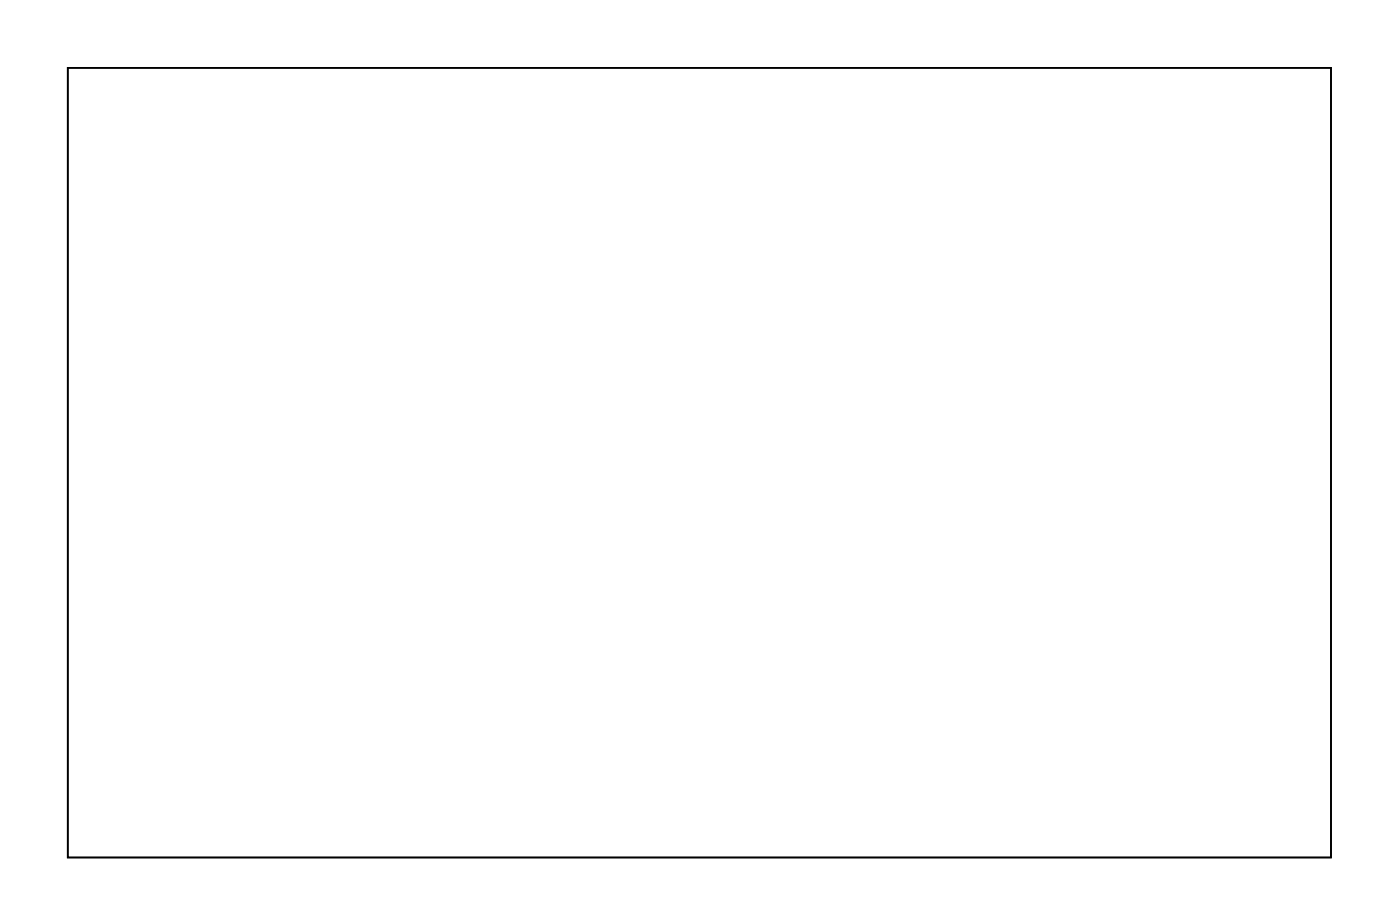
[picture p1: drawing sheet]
<svg xmlns="http://www.w3.org/2000/svg" width="177mm" height="117mm" viewBox="0 0 177 117" stroke-linecap="round" stroke-linejoin="round" font-family="sans-serif">
<path d="M8.6 8.6h159.8v99.8h-159.8z" fill="none" stroke="#000" stroke-width=".2"/>
<path d="M8.6 8.6h159.8v99.8h-159.8z" fill="none" stroke="#000" stroke-width=".13"/>
<circle cx="55.7" cy="45.7" r=".35" fill="#fff"/>
<circle cx="55.7" cy="45.7" r=".35" fill="none" stroke="#fff" stroke-width=".55"/>
<circle cx="47.2" cy="38.3" r=".35" fill="#fff"/>
<circle cx="47.2" cy="38.3" r=".35" fill="none" stroke="#fff" stroke-width=".55"/>
<circle cx="25.2" cy="35.9" r=".35" fill="#fff"/>
<circle cx="25.2" cy="35.9" r=".35" fill="none" stroke="#fff" stroke-width=".55"/>
<circle cx="50.8" cy="43.2" r=".35" fill="#fff"/>
<circle cx="50.8" cy="43.2" r=".35" fill="none" stroke="#fff" stroke-width=".55"/>
<circle cx="59.3" cy="63.9" r=".35" fill="#fff"/>
<circle cx="59.3" cy="63.9" r=".35" fill="none" stroke="#fff" stroke-width=".55"/>
<circle cx="132.5" cy="34.7" r=".35" fill="#fff"/>
<circle cx="132.5" cy="34.7" r=".35" fill="none" stroke="#fff" stroke-width=".55"/>
<circle cx="91" cy="42" r=".35" fill="#fff"/>
<circle cx="91" cy="42" r=".35" fill="none" stroke="#fff" stroke-width=".55"/>
<circle cx="80.1" cy="93.2" r=".35" fill="#fff"/>
<circle cx="80.1" cy="93.2" r=".35" fill="none" stroke="#fff" stroke-width=".55"/>
<circle cx="136.2" cy="34.7" r=".35" fill="#fff"/>
<circle cx="136.2" cy="34.7" r=".35" fill="none" stroke="#fff" stroke-width=".55"/>
<circle cx="11.8" cy="12.7" r=".35" fill="#fff"/>
<circle cx="11.8" cy="12.7" r=".35" fill="none" stroke="#fff" stroke-width=".55"/>
<circle cx="85" cy="17.6" r=".35" fill="#fff"/>
<circle cx="85" cy="17.6" r=".35" fill="none" stroke="#fff" stroke-width=".55"/>
<circle cx="22.8" cy="81" r=".35" fill="#fff"/>
<circle cx="22.8" cy="81" r=".35" fill="none" stroke="#fff" stroke-width=".55"/>
<circle cx="17.9" cy="44.4" r=".35" fill="#fff"/>
<circle cx="17.9" cy="44.4" r=".35" fill="none" stroke="#fff" stroke-width=".55"/>
<circle cx="80.1" cy="71.3" r=".35" fill="#fff"/>
<circle cx="80.1" cy="71.3" r=".35" fill="none" stroke="#fff" stroke-width=".55"/>
<circle cx="55.7" cy="24.9" r=".35" fill="#fff"/>
<circle cx="55.7" cy="24.9" r=".35" fill="none" stroke="#fff" stroke-width=".55"/>
<circle cx="55.7" cy="17.6" r=".35" fill="#fff"/>
<circle cx="55.7" cy="17.6" r=".35" fill="none" stroke="#fff" stroke-width=".55"/>
<circle cx="77.6" cy="45.7" r=".35" fill="#fff"/>
<circle cx="77.6" cy="45.7" r=".35" fill="none" stroke="#fff" stroke-width=".55"/>
<circle cx="91" cy="34.7" r=".35" fill="#fff"/>
<circle cx="91" cy="34.7" r=".35" fill="none" stroke="#fff" stroke-width=".55"/>
<circle cx="91" cy="26.1" r=".35" fill="#fff"/>
<circle cx="91" cy="26.1" r=".35" fill="none" stroke="#fff" stroke-width=".55"/>
<circle cx="163" cy="44.4" r=".35" fill="#fff"/>
<circle cx="163" cy="44.4" r=".35" fill="none" stroke="#fff" stroke-width=".55"/>
<circle cx="137.4" cy="62.7" r=".35" fill="#fff"/>
<circle cx="137.4" cy="62.7" r=".35" fill="none" stroke="#fff" stroke-width=".55"/>
<circle cx="161.4" cy="15.7" r=".74" fill="#fff"/>
<circle cx="161.4" cy="15.7" r=".74" fill="none" stroke="#fff" stroke-width=".76" stroke-linecap="butt"/>
<circle cx="161.4" cy="18.3" r=".74" fill="#fff"/>
<circle cx="161.4" cy="18.3" r=".74" fill="none" stroke="#fff" stroke-width=".76" stroke-linecap="butt"/>
<path d="M41.3 53.1h1.5v1.4h-1.5z" fill="#fff"/>
<path d="M41.3 53.1h1.5v1.4h-1.5z" fill="none" stroke="#fff" stroke-width=".76" stroke-linecap="butt"/>
<circle cx="42" cy="53.8" r=".74" fill="#fff"/>
<circle cx="42" cy="53.8" r=".74" fill="none" stroke="#fff" stroke-width=".76" stroke-linecap="butt"/>
<circle cx="42" cy="56.4" r=".74" fill="#fff"/>
<circle cx="42" cy="56.4" r=".74" fill="none" stroke="#fff" stroke-width=".76" stroke-linecap="butt"/>
<circle cx="29.3" cy="61.4" r=".7" fill="#fff"/>
<circle cx="29.3" cy="61.4" r=".7" fill="none" stroke="#fff" stroke-width=".76" stroke-linecap="butt"/>
<circle cx="19.2" cy="61.4" r=".7" fill="#fff"/>
<circle cx="19.2" cy="61.4" r=".7" fill="none" stroke="#fff" stroke-width=".76" stroke-linecap="butt"/>
<circle cx="29.3" cy="91.9" r=".7" fill="#fff"/>
<circle cx="29.3" cy="91.9" r=".7" fill="none" stroke="#fff" stroke-width=".76" stroke-linecap="butt"/>
<circle cx="19.2" cy="91.9" r=".7" fill="#fff"/>
<circle cx="19.2" cy="91.9" r=".7" fill="none" stroke="#fff" stroke-width=".76" stroke-linecap="butt"/>
<circle cx="44.6" cy="84.3" r=".7" fill="#fff"/>
<circle cx="44.6" cy="84.3" r=".7" fill="none" stroke="#fff" stroke-width=".76" stroke-linecap="butt"/>
<circle cx="34.4" cy="84.3" r=".7" fill="#fff"/>
<circle cx="34.4" cy="84.3" r=".7" fill="none" stroke="#fff" stroke-width=".76" stroke-linecap="butt"/>
<circle cx="29.3" cy="53.8" r=".7" fill="#fff"/>
<circle cx="29.3" cy="53.8" r=".7" fill="none" stroke="#fff" stroke-width=".76" stroke-linecap="butt"/>
<circle cx="19.2" cy="53.8" r=".7" fill="#fff"/>
<circle cx="19.2" cy="53.8" r=".7" fill="none" stroke="#fff" stroke-width=".76" stroke-linecap="butt"/>
<path d="M48.9 25.2h1.4v1.4h-1.4z" fill="#fff"/>
<path d="M48.9 25.2h1.4v1.4h-1.4z" fill="none" stroke="#fff" stroke-width=".76" stroke-linecap="butt"/>
<circle cx="49.6" cy="25.9" r=".7" fill="#fff"/>
<circle cx="49.6" cy="25.9" r=".7" fill="none" stroke="#fff" stroke-width=".76" stroke-linecap="butt"/>
<circle cx="49.6" cy="18.3" r=".7" fill="#fff"/>
<circle cx="49.6" cy="18.3" r=".7" fill="none" stroke="#fff" stroke-width=".76" stroke-linecap="butt"/>
<circle cx="47.1" cy="25.9" r=".7" fill="#fff"/>
<circle cx="47.1" cy="25.9" r=".7" fill="none" stroke="#fff" stroke-width=".76" stroke-linecap="butt"/>
<circle cx="47.1" cy="18.3" r=".7" fill="#fff"/>
<circle cx="47.1" cy="18.3" r=".7" fill="none" stroke="#fff" stroke-width=".76" stroke-linecap="butt"/>
<circle cx="44.6" cy="25.9" r=".7" fill="#fff"/>
<circle cx="44.6" cy="25.9" r=".7" fill="none" stroke="#fff" stroke-width=".76" stroke-linecap="butt"/>
<circle cx="44.6" cy="18.3" r=".7" fill="#fff"/>
<circle cx="44.6" cy="18.3" r=".7" fill="none" stroke="#fff" stroke-width=".76" stroke-linecap="butt"/>
<circle cx="42" cy="25.9" r=".7" fill="#fff"/>
<circle cx="42" cy="25.9" r=".7" fill="none" stroke="#fff" stroke-width=".76" stroke-linecap="butt"/>
<circle cx="42" cy="18.3" r=".7" fill="#fff"/>
<circle cx="42" cy="18.3" r=".7" fill="none" stroke="#fff" stroke-width=".76" stroke-linecap="butt"/>
<circle cx="39.5" cy="25.9" r=".7" fill="#fff"/>
<circle cx="39.5" cy="25.9" r=".7" fill="none" stroke="#fff" stroke-width=".76" stroke-linecap="butt"/>
<circle cx="39.5" cy="18.3" r=".7" fill="#fff"/>
<circle cx="39.5" cy="18.3" r=".7" fill="none" stroke="#fff" stroke-width=".76" stroke-linecap="butt"/>
<circle cx="36.9" cy="25.9" r=".7" fill="#fff"/>
<circle cx="36.9" cy="25.9" r=".7" fill="none" stroke="#fff" stroke-width=".76" stroke-linecap="butt"/>
<circle cx="36.9" cy="18.3" r=".7" fill="#fff"/>
<circle cx="36.9" cy="18.3" r=".7" fill="none" stroke="#fff" stroke-width=".76" stroke-linecap="butt"/>
<circle cx="34.4" cy="25.9" r=".7" fill="#fff"/>
<circle cx="34.4" cy="25.9" r=".7" fill="none" stroke="#fff" stroke-width=".76" stroke-linecap="butt"/>
<circle cx="34.4" cy="18.3" r=".7" fill="#fff"/>
<circle cx="34.4" cy="18.3" r=".7" fill="none" stroke="#fff" stroke-width=".76" stroke-linecap="butt"/>
<circle cx="31.9" cy="25.9" r=".7" fill="#fff"/>
<circle cx="31.9" cy="25.9" r=".7" fill="none" stroke="#fff" stroke-width=".76" stroke-linecap="butt"/>
<circle cx="31.9" cy="18.3" r=".7" fill="#fff"/>
<circle cx="31.9" cy="18.3" r=".7" fill="none" stroke="#fff" stroke-width=".76" stroke-linecap="butt"/>
<circle cx="29.3" cy="25.9" r=".7" fill="#fff"/>
<circle cx="29.3" cy="25.9" r=".7" fill="none" stroke="#fff" stroke-width=".76" stroke-linecap="butt"/>
<circle cx="29.3" cy="18.3" r=".7" fill="#fff"/>
<circle cx="29.3" cy="18.3" r=".7" fill="none" stroke="#fff" stroke-width=".76" stroke-linecap="butt"/>
<circle cx="26.8" cy="25.9" r=".7" fill="#fff"/>
<circle cx="26.8" cy="25.9" r=".7" fill="none" stroke="#fff" stroke-width=".76" stroke-linecap="butt"/>
<circle cx="26.8" cy="18.3" r=".7" fill="#fff"/>
<circle cx="26.8" cy="18.3" r=".7" fill="none" stroke="#fff" stroke-width=".76" stroke-linecap="butt"/>
<circle cx="24.2" cy="25.9" r=".7" fill="#fff"/>
<circle cx="24.2" cy="25.9" r=".7" fill="none" stroke="#fff" stroke-width=".76" stroke-linecap="butt"/>
<circle cx="24.2" cy="18.3" r=".7" fill="#fff"/>
<circle cx="24.2" cy="18.3" r=".7" fill="none" stroke="#fff" stroke-width=".76" stroke-linecap="butt"/>
<circle cx="21.7" cy="25.9" r=".7" fill="#fff"/>
<circle cx="21.7" cy="25.9" r=".7" fill="none" stroke="#fff" stroke-width=".76" stroke-linecap="butt"/>
<circle cx="21.7" cy="18.3" r=".7" fill="#fff"/>
<circle cx="21.7" cy="18.3" r=".7" fill="none" stroke="#fff" stroke-width=".76" stroke-linecap="butt"/>
<circle cx="19.2" cy="25.9" r=".7" fill="#fff"/>
<circle cx="19.2" cy="25.9" r=".7" fill="none" stroke="#fff" stroke-width=".76" stroke-linecap="butt"/>
<circle cx="19.2" cy="18.3" r=".7" fill="#fff"/>
<circle cx="19.2" cy="18.3" r=".7" fill="none" stroke="#fff" stroke-width=".76" stroke-linecap="butt"/>
<circle cx="16.6" cy="25.9" r=".7" fill="#fff"/>
<circle cx="16.6" cy="25.9" r=".7" fill="none" stroke="#fff" stroke-width=".76" stroke-linecap="butt"/>
<circle cx="16.6" cy="18.3" r=".7" fill="#fff"/>
<circle cx="16.6" cy="18.3" r=".7" fill="none" stroke="#fff" stroke-width=".76" stroke-linecap="butt"/>
<circle cx="34.4" cy="36" r=".59" fill="#fff"/>
<circle cx="34.4" cy="36" r=".59" fill="none" stroke="#fff" stroke-width=".73" stroke-linecap="butt"/>
<circle cx="36.9" cy="36" r=".59" fill="#fff"/>
<circle cx="36.9" cy="36" r=".59" fill="none" stroke="#fff" stroke-width=".73" stroke-linecap="butt"/>
<circle cx="31.9" cy="38.6" r=".59" fill="#fff"/>
<circle cx="31.9" cy="38.6" r=".59" fill="none" stroke="#fff" stroke-width=".73" stroke-linecap="butt"/>
<circle cx="34.4" cy="38.6" r=".59" fill="#fff"/>
<circle cx="34.4" cy="38.6" r=".59" fill="none" stroke="#fff" stroke-width=".73" stroke-linecap="butt"/>
<circle cx="58.2" cy="99.5" r=".57" fill="#fff"/>
<circle cx="58.2" cy="99.5" r=".57" fill="none" stroke="#fff" stroke-width=".76" stroke-linecap="butt"/>
<circle cx="56.2" cy="99.5" r=".57" fill="#fff"/>
<circle cx="56.2" cy="99.5" r=".57" fill="none" stroke="#fff" stroke-width=".76" stroke-linecap="butt"/>
<circle cx="54.2" cy="99.5" r=".57" fill="#fff"/>
<circle cx="54.2" cy="99.5" r=".57" fill="none" stroke="#fff" stroke-width=".76" stroke-linecap="butt"/>
<circle cx="52.2" cy="99.5" r=".57" fill="#fff"/>
<circle cx="52.2" cy="99.5" r=".57" fill="none" stroke="#fff" stroke-width=".76" stroke-linecap="butt"/>
<circle cx="83.6" cy="99.5" r=".57" fill="#fff"/>
<circle cx="83.6" cy="99.5" r=".57" fill="none" stroke="#fff" stroke-width=".76" stroke-linecap="butt"/>
<circle cx="81.6" cy="99.5" r=".57" fill="#fff"/>
<circle cx="81.6" cy="99.5" r=".57" fill="none" stroke="#fff" stroke-width=".76" stroke-linecap="butt"/>
<circle cx="79.6" cy="99.5" r=".57" fill="#fff"/>
<circle cx="79.6" cy="99.5" r=".57" fill="none" stroke="#fff" stroke-width=".76" stroke-linecap="butt"/>
<circle cx="77.6" cy="99.5" r=".57" fill="#fff"/>
<circle cx="77.6" cy="99.5" r=".57" fill="none" stroke="#fff" stroke-width=".76" stroke-linecap="butt"/>
<circle cx="70.9" cy="99.5" r=".57" fill="#fff"/>
<circle cx="70.9" cy="99.5" r=".57" fill="none" stroke="#fff" stroke-width=".76" stroke-linecap="butt"/>
<circle cx="68.9" cy="99.5" r=".57" fill="#fff"/>
<circle cx="68.9" cy="99.5" r=".57" fill="none" stroke="#fff" stroke-width=".76" stroke-linecap="butt"/>
<circle cx="66.9" cy="99.5" r=".57" fill="#fff"/>
<circle cx="66.9" cy="99.5" r=".57" fill="none" stroke="#fff" stroke-width=".76" stroke-linecap="butt"/>
<circle cx="64.9" cy="99.5" r=".57" fill="#fff"/>
<circle cx="64.9" cy="99.5" r=".57" fill="none" stroke="#fff" stroke-width=".76" stroke-linecap="butt"/>
<circle cx="96.3" cy="99.5" r=".57" fill="#fff"/>
<circle cx="96.3" cy="99.5" r=".57" fill="none" stroke="#fff" stroke-width=".76" stroke-linecap="butt"/>
<circle cx="94.3" cy="99.5" r=".57" fill="#fff"/>
<circle cx="94.3" cy="99.5" r=".57" fill="none" stroke="#fff" stroke-width=".76" stroke-linecap="butt"/>
<circle cx="92.3" cy="99.5" r=".57" fill="#fff"/>
<circle cx="92.3" cy="99.5" r=".57" fill="none" stroke="#fff" stroke-width=".76" stroke-linecap="butt"/>
<circle cx="90.3" cy="99.5" r=".57" fill="#fff"/>
<circle cx="90.3" cy="99.5" r=".57" fill="none" stroke="#fff" stroke-width=".76" stroke-linecap="butt"/>
<circle cx="110.6" cy="99.5" r=".57" fill="#fff"/>
<circle cx="110.6" cy="99.5" r=".57" fill="none" stroke="#fff" stroke-width=".76" stroke-linecap="butt"/>
<circle cx="108.6" cy="99.5" r=".57" fill="#fff"/>
<circle cx="108.6" cy="99.5" r=".57" fill="none" stroke="#fff" stroke-width=".76" stroke-linecap="butt"/>
<circle cx="106.6" cy="99.5" r=".57" fill="#fff"/>
<circle cx="106.6" cy="99.5" r=".57" fill="none" stroke="#fff" stroke-width=".76" stroke-linecap="butt"/>
<circle cx="104.6" cy="99.5" r=".57" fill="#fff"/>
<circle cx="104.6" cy="99.5" r=".57" fill="none" stroke="#fff" stroke-width=".76" stroke-linecap="butt"/>
<circle cx="122.8" cy="99.5" r=".57" fill="#fff"/>
<circle cx="122.8" cy="99.5" r=".57" fill="none" stroke="#fff" stroke-width=".76" stroke-linecap="butt"/>
<circle cx="120.8" cy="99.5" r=".57" fill="#fff"/>
<circle cx="120.8" cy="99.5" r=".57" fill="none" stroke="#fff" stroke-width=".76" stroke-linecap="butt"/>
<circle cx="118.8" cy="99.5" r=".57" fill="#fff"/>
<circle cx="118.8" cy="99.5" r=".57" fill="none" stroke="#fff" stroke-width=".76" stroke-linecap="butt"/>
<circle cx="116.8" cy="99.5" r=".57" fill="#fff"/>
<circle cx="116.8" cy="99.5" r=".57" fill="none" stroke="#fff" stroke-width=".76" stroke-linecap="butt"/>
<circle cx="135.5" cy="99.5" r=".57" fill="#fff"/>
<circle cx="135.5" cy="99.5" r=".57" fill="none" stroke="#fff" stroke-width=".76" stroke-linecap="butt"/>
<circle cx="133.5" cy="99.5" r=".57" fill="#fff"/>
<circle cx="133.5" cy="99.5" r=".57" fill="none" stroke="#fff" stroke-width=".76" stroke-linecap="butt"/>
<circle cx="131.5" cy="99.5" r=".57" fill="#fff"/>
<circle cx="131.5" cy="99.5" r=".57" fill="none" stroke="#fff" stroke-width=".76" stroke-linecap="butt"/>
<circle cx="129.5" cy="99.5" r=".57" fill="#fff"/>
<circle cx="129.5" cy="99.5" r=".57" fill="none" stroke="#fff" stroke-width=".76" stroke-linecap="butt"/>
<circle cx="148.2" cy="99.5" r=".57" fill="#fff"/>
<circle cx="148.2" cy="99.5" r=".57" fill="none" stroke="#fff" stroke-width=".76" stroke-linecap="butt"/>
<circle cx="146.2" cy="99.5" r=".57" fill="#fff"/>
<circle cx="146.2" cy="99.5" r=".57" fill="none" stroke="#fff" stroke-width=".76" stroke-linecap="butt"/>
<circle cx="144.2" cy="99.5" r=".57" fill="#fff"/>
<circle cx="144.2" cy="99.5" r=".57" fill="none" stroke="#fff" stroke-width=".76" stroke-linecap="butt"/>
<circle cx="142.2" cy="99.5" r=".57" fill="#fff"/>
<circle cx="142.2" cy="99.5" r=".57" fill="none" stroke="#fff" stroke-width=".76" stroke-linecap="butt"/>
<circle cx="160.9" cy="99.5" r=".57" fill="#fff"/>
<circle cx="160.9" cy="99.5" r=".57" fill="none" stroke="#fff" stroke-width=".76" stroke-linecap="butt"/>
<circle cx="158.9" cy="99.5" r=".57" fill="#fff"/>
<circle cx="158.9" cy="99.5" r=".57" fill="none" stroke="#fff" stroke-width=".76" stroke-linecap="butt"/>
<circle cx="156.9" cy="99.5" r=".57" fill="#fff"/>
<circle cx="156.9" cy="99.5" r=".57" fill="none" stroke="#fff" stroke-width=".76" stroke-linecap="butt"/>
<circle cx="154.9" cy="99.5" r=".57" fill="#fff"/>
<circle cx="154.9" cy="99.5" r=".57" fill="none" stroke="#fff" stroke-width=".76" stroke-linecap="butt"/>
<circle cx="161.4" cy="38.6" r=".7" fill="#fff"/>
<circle cx="161.4" cy="38.6" r=".7" fill="none" stroke="#fff" stroke-width=".76" stroke-linecap="butt"/>
<circle cx="161.4" cy="48.7" r=".7" fill="#fff"/>
<circle cx="161.4" cy="48.7" r=".7" fill="none" stroke="#fff" stroke-width=".76" stroke-linecap="butt"/>
<circle cx="54.7" cy="38.6" r=".7" fill="#fff"/>
<circle cx="54.7" cy="38.6" r=".7" fill="none" stroke="#fff" stroke-width=".76" stroke-linecap="butt"/>
<circle cx="54.7" cy="48.7" r=".7" fill="#fff"/>
<circle cx="54.7" cy="48.7" r=".7" fill="none" stroke="#fff" stroke-width=".76" stroke-linecap="butt"/>
<circle cx="64.9" cy="38.6" r=".7" fill="#fff"/>
<circle cx="64.9" cy="38.6" r=".7" fill="none" stroke="#fff" stroke-width=".76" stroke-linecap="butt"/>
<circle cx="64.9" cy="48.7" r=".7" fill="#fff"/>
<circle cx="64.9" cy="48.7" r=".7" fill="none" stroke="#fff" stroke-width=".76" stroke-linecap="butt"/>
<circle cx="80.1" cy="38.6" r=".7" fill="#fff"/>
<circle cx="80.1" cy="38.6" r=".7" fill="none" stroke="#fff" stroke-width=".76" stroke-linecap="butt"/>
<circle cx="80.1" cy="48.7" r=".7" fill="#fff"/>
<circle cx="80.1" cy="48.7" r=".7" fill="none" stroke="#fff" stroke-width=".76" stroke-linecap="butt"/>
<circle cx="62.3" cy="56.4" r=".7" fill="#fff"/>
<circle cx="62.3" cy="56.4" r=".7" fill="none" stroke="#fff" stroke-width=".76" stroke-linecap="butt"/>
<circle cx="62.3" cy="66.5" r=".7" fill="#fff"/>
<circle cx="62.3" cy="66.5" r=".7" fill="none" stroke="#fff" stroke-width=".76" stroke-linecap="butt"/>
<circle cx="77.6" cy="56.4" r=".7" fill="#fff"/>
<circle cx="77.6" cy="56.4" r=".7" fill="none" stroke="#fff" stroke-width=".76" stroke-linecap="butt"/>
<circle cx="77.6" cy="66.5" r=".7" fill="#fff"/>
<circle cx="77.6" cy="66.5" r=".7" fill="none" stroke="#fff" stroke-width=".76" stroke-linecap="butt"/>
<circle cx="89.2" cy="56.4" r=".7" fill="#fff"/>
<circle cx="89.2" cy="56.4" r=".7" fill="none" stroke="#fff" stroke-width=".76" stroke-linecap="butt"/>
<circle cx="89.2" cy="66.5" r=".7" fill="#fff"/>
<circle cx="89.2" cy="66.5" r=".7" fill="none" stroke="#fff" stroke-width=".76" stroke-linecap="butt"/>
<circle cx="104.6" cy="56.4" r=".7" fill="#fff"/>
<circle cx="104.6" cy="56.4" r=".7" fill="none" stroke="#fff" stroke-width=".76" stroke-linecap="butt"/>
<circle cx="104.6" cy="66.5" r=".7" fill="#fff"/>
<circle cx="104.6" cy="66.5" r=".7" fill="none" stroke="#fff" stroke-width=".76" stroke-linecap="butt"/>
<circle cx="118.2" cy="56.4" r=".7" fill="#fff"/>
<circle cx="118.2" cy="56.4" r=".7" fill="none" stroke="#fff" stroke-width=".76" stroke-linecap="butt"/>
<circle cx="118.2" cy="66.5" r=".7" fill="#fff"/>
<circle cx="118.2" cy="66.5" r=".7" fill="none" stroke="#fff" stroke-width=".76" stroke-linecap="butt"/>
<circle cx="96.8" cy="38.6" r=".7" fill="#fff"/>
<circle cx="96.8" cy="38.6" r=".7" fill="none" stroke="#fff" stroke-width=".76" stroke-linecap="butt"/>
<circle cx="96.8" cy="48.7" r=".7" fill="#fff"/>
<circle cx="96.8" cy="48.7" r=".7" fill="none" stroke="#fff" stroke-width=".76" stroke-linecap="butt"/>
<circle cx="112.2" cy="74.1" r=".7" fill="#fff"/>
<circle cx="112.2" cy="74.1" r=".7" fill="none" stroke="#fff" stroke-width=".76" stroke-linecap="butt"/>
<circle cx="112.2" cy="84.3" r=".7" fill="#fff"/>
<circle cx="112.2" cy="84.3" r=".7" fill="none" stroke="#fff" stroke-width=".76" stroke-linecap="butt"/>
<circle cx="123.3" cy="74.1" r=".7" fill="#fff"/>
<circle cx="123.3" cy="74.1" r=".7" fill="none" stroke="#fff" stroke-width=".76" stroke-linecap="butt"/>
<circle cx="123.3" cy="84.3" r=".7" fill="#fff"/>
<circle cx="123.3" cy="84.3" r=".7" fill="none" stroke="#fff" stroke-width=".76" stroke-linecap="butt"/>
<circle cx="136" cy="74.1" r=".7" fill="#fff"/>
<circle cx="136" cy="74.1" r=".7" fill="none" stroke="#fff" stroke-width=".76" stroke-linecap="butt"/>
<circle cx="136" cy="84.3" r=".7" fill="#fff"/>
<circle cx="136" cy="84.3" r=".7" fill="none" stroke="#fff" stroke-width=".76" stroke-linecap="butt"/>
<circle cx="148.7" cy="56.4" r=".7" fill="#fff"/>
<circle cx="148.7" cy="56.4" r=".7" fill="none" stroke="#fff" stroke-width=".76" stroke-linecap="butt"/>
<circle cx="148.7" cy="66.5" r=".7" fill="#fff"/>
<circle cx="148.7" cy="66.5" r=".7" fill="none" stroke="#fff" stroke-width=".76" stroke-linecap="butt"/>
<circle cx="44.6" cy="91.9" r=".7" fill="#fff"/>
<circle cx="44.6" cy="91.9" r=".7" fill="none" stroke="#fff" stroke-width=".76" stroke-linecap="butt"/>
<circle cx="34.4" cy="91.9" r=".7" fill="#fff"/>
<circle cx="34.4" cy="91.9" r=".7" fill="none" stroke="#fff" stroke-width=".76" stroke-linecap="butt"/>
<circle cx="29.3" cy="99.5" r=".7" fill="#fff"/>
<circle cx="29.3" cy="99.5" r=".7" fill="none" stroke="#fff" stroke-width=".76" stroke-linecap="butt"/>
<circle cx="19.2" cy="99.5" r=".7" fill="#fff"/>
<circle cx="19.2" cy="99.5" r=".7" fill="none" stroke="#fff" stroke-width=".76" stroke-linecap="butt"/>
<circle cx="44.6" cy="99.5" r=".7" fill="#fff"/>
<circle cx="44.6" cy="99.5" r=".7" fill="none" stroke="#fff" stroke-width=".76" stroke-linecap="butt"/>
<circle cx="34.4" cy="99.5" r=".7" fill="#fff"/>
<circle cx="34.4" cy="99.5" r=".7" fill="none" stroke="#fff" stroke-width=".76" stroke-linecap="butt"/>
<circle cx="29.3" cy="84.3" r=".7" fill="#fff"/>
<circle cx="29.3" cy="84.3" r=".7" fill="none" stroke="#fff" stroke-width=".76" stroke-linecap="butt"/>
<circle cx="19.2" cy="84.3" r=".7" fill="#fff"/>
<circle cx="19.2" cy="84.3" r=".7" fill="none" stroke="#fff" stroke-width=".76" stroke-linecap="butt"/>
<circle cx="161.4" cy="74.1" r=".7" fill="#fff"/>
<circle cx="161.4" cy="74.1" r=".7" fill="none" stroke="#fff" stroke-width=".76" stroke-linecap="butt"/>
<circle cx="161.4" cy="84.3" r=".7" fill="#fff"/>
<circle cx="161.4" cy="84.3" r=".7" fill="none" stroke="#fff" stroke-width=".76" stroke-linecap="butt"/>
<circle cx="52.2" cy="56.4" r=".7" fill="#fff"/>
<circle cx="52.2" cy="56.4" r=".7" fill="none" stroke="#fff" stroke-width=".76" stroke-linecap="butt"/>
<circle cx="52.2" cy="66.5" r=".7" fill="#fff"/>
<circle cx="52.2" cy="66.5" r=".7" fill="none" stroke="#fff" stroke-width=".76" stroke-linecap="butt"/>
<circle cx="143.6" cy="38.6" r=".7" fill="#fff"/>
<circle cx="143.6" cy="38.6" r=".7" fill="none" stroke="#fff" stroke-width=".76" stroke-linecap="butt"/>
<circle cx="143.6" cy="48.7" r=".7" fill="#fff"/>
<circle cx="143.6" cy="48.7" r=".7" fill="none" stroke="#fff" stroke-width=".76" stroke-linecap="butt"/>
<path d="M126.9 46.3h1.4v1.4h-1.4z" fill="#fff"/>
<path d="M126.9 46.3h1.4v1.4h-1.4z" fill="none" stroke="#fff" stroke-width=".76" stroke-linecap="butt"/>
<circle cx="127.6" cy="47" r=".7" fill="#fff"/>
<circle cx="127.6" cy="47" r=".7" fill="none" stroke="#fff" stroke-width=".76" stroke-linecap="butt"/>
<circle cx="127.6" cy="39.4" r=".7" fill="#fff"/>
<circle cx="127.6" cy="39.4" r=".7" fill="none" stroke="#fff" stroke-width=".76" stroke-linecap="butt"/>
<circle cx="125.1" cy="47" r=".7" fill="#fff"/>
<circle cx="125.1" cy="47" r=".7" fill="none" stroke="#fff" stroke-width=".76" stroke-linecap="butt"/>
<circle cx="125.1" cy="39.4" r=".7" fill="#fff"/>
<circle cx="125.1" cy="39.4" r=".7" fill="none" stroke="#fff" stroke-width=".76" stroke-linecap="butt"/>
<circle cx="122.5" cy="47" r=".7" fill="#fff"/>
<circle cx="122.5" cy="47" r=".7" fill="none" stroke="#fff" stroke-width=".76" stroke-linecap="butt"/>
<circle cx="122.5" cy="39.4" r=".7" fill="#fff"/>
<circle cx="122.5" cy="39.4" r=".7" fill="none" stroke="#fff" stroke-width=".76" stroke-linecap="butt"/>
<circle cx="120" cy="47" r=".7" fill="#fff"/>
<circle cx="120" cy="47" r=".7" fill="none" stroke="#fff" stroke-width=".76" stroke-linecap="butt"/>
<circle cx="120" cy="39.4" r=".7" fill="#fff"/>
<circle cx="120" cy="39.4" r=".7" fill="none" stroke="#fff" stroke-width=".76" stroke-linecap="butt"/>
<circle cx="117.5" cy="47" r=".7" fill="#fff"/>
<circle cx="117.5" cy="47" r=".7" fill="none" stroke="#fff" stroke-width=".76" stroke-linecap="butt"/>
<circle cx="117.5" cy="39.4" r=".7" fill="#fff"/>
<circle cx="117.5" cy="39.4" r=".7" fill="none" stroke="#fff" stroke-width=".76" stroke-linecap="butt"/>
<circle cx="114.9" cy="47" r=".7" fill="#fff"/>
<circle cx="114.9" cy="47" r=".7" fill="none" stroke="#fff" stroke-width=".76" stroke-linecap="butt"/>
<circle cx="114.9" cy="39.4" r=".7" fill="#fff"/>
<circle cx="114.9" cy="39.4" r=".7" fill="none" stroke="#fff" stroke-width=".76" stroke-linecap="butt"/>
<circle cx="112.4" cy="47" r=".7" fill="#fff"/>
<circle cx="112.4" cy="47" r=".7" fill="none" stroke="#fff" stroke-width=".76" stroke-linecap="butt"/>
<circle cx="112.4" cy="39.4" r=".7" fill="#fff"/>
<circle cx="112.4" cy="39.4" r=".7" fill="none" stroke="#fff" stroke-width=".76" stroke-linecap="butt"/>
<circle cx="109.8" cy="47" r=".7" fill="#fff"/>
<circle cx="109.8" cy="47" r=".7" fill="none" stroke="#fff" stroke-width=".76" stroke-linecap="butt"/>
<circle cx="109.8" cy="39.4" r=".7" fill="#fff"/>
<circle cx="109.8" cy="39.4" r=".7" fill="none" stroke="#fff" stroke-width=".76" stroke-linecap="butt"/>
<path d="M92.1 83.6h1.4v1.4h-1.4z" fill="#fff"/>
<path d="M92.1 83.6h1.4v1.4h-1.4z" fill="none" stroke="#fff" stroke-width=".76" stroke-linecap="butt"/>
<circle cx="92.8" cy="84.3" r=".7" fill="#fff"/>
<circle cx="92.8" cy="84.3" r=".7" fill="none" stroke="#fff" stroke-width=".76" stroke-linecap="butt"/>
<circle cx="92.8" cy="76.7" r=".7" fill="#fff"/>
<circle cx="92.8" cy="76.7" r=".7" fill="none" stroke="#fff" stroke-width=".76" stroke-linecap="butt"/>
<circle cx="90.3" cy="84.3" r=".7" fill="#fff"/>
<circle cx="90.3" cy="84.3" r=".7" fill="none" stroke="#fff" stroke-width=".76" stroke-linecap="butt"/>
<circle cx="90.3" cy="76.7" r=".7" fill="#fff"/>
<circle cx="90.3" cy="76.7" r=".7" fill="none" stroke="#fff" stroke-width=".76" stroke-linecap="butt"/>
<circle cx="87.7" cy="84.3" r=".7" fill="#fff"/>
<circle cx="87.7" cy="84.3" r=".7" fill="none" stroke="#fff" stroke-width=".76" stroke-linecap="butt"/>
<circle cx="87.7" cy="76.7" r=".7" fill="#fff"/>
<circle cx="87.7" cy="76.7" r=".7" fill="none" stroke="#fff" stroke-width=".76" stroke-linecap="butt"/>
<circle cx="85.2" cy="84.3" r=".7" fill="#fff"/>
<circle cx="85.2" cy="84.3" r=".7" fill="none" stroke="#fff" stroke-width=".76" stroke-linecap="butt"/>
<circle cx="85.2" cy="76.7" r=".7" fill="#fff"/>
<circle cx="85.2" cy="76.7" r=".7" fill="none" stroke="#fff" stroke-width=".76" stroke-linecap="butt"/>
<circle cx="82.7" cy="84.3" r=".7" fill="#fff"/>
<circle cx="82.7" cy="84.3" r=".7" fill="none" stroke="#fff" stroke-width=".76" stroke-linecap="butt"/>
<circle cx="82.7" cy="76.7" r=".7" fill="#fff"/>
<circle cx="82.7" cy="76.7" r=".7" fill="none" stroke="#fff" stroke-width=".76" stroke-linecap="butt"/>
<circle cx="80.1" cy="84.3" r=".7" fill="#fff"/>
<circle cx="80.1" cy="84.3" r=".7" fill="none" stroke="#fff" stroke-width=".76" stroke-linecap="butt"/>
<circle cx="80.1" cy="76.7" r=".7" fill="#fff"/>
<circle cx="80.1" cy="76.7" r=".7" fill="none" stroke="#fff" stroke-width=".76" stroke-linecap="butt"/>
<circle cx="77.6" cy="84.3" r=".7" fill="#fff"/>
<circle cx="77.6" cy="84.3" r=".7" fill="none" stroke="#fff" stroke-width=".76" stroke-linecap="butt"/>
<circle cx="77.6" cy="76.7" r=".7" fill="#fff"/>
<circle cx="77.6" cy="76.7" r=".7" fill="none" stroke="#fff" stroke-width=".76" stroke-linecap="butt"/>
<circle cx="75" cy="84.3" r=".7" fill="#fff"/>
<circle cx="75" cy="84.3" r=".7" fill="none" stroke="#fff" stroke-width=".76" stroke-linecap="butt"/>
<circle cx="75" cy="76.7" r=".7" fill="#fff"/>
<circle cx="75" cy="76.7" r=".7" fill="none" stroke="#fff" stroke-width=".76" stroke-linecap="butt"/>
</svg>
